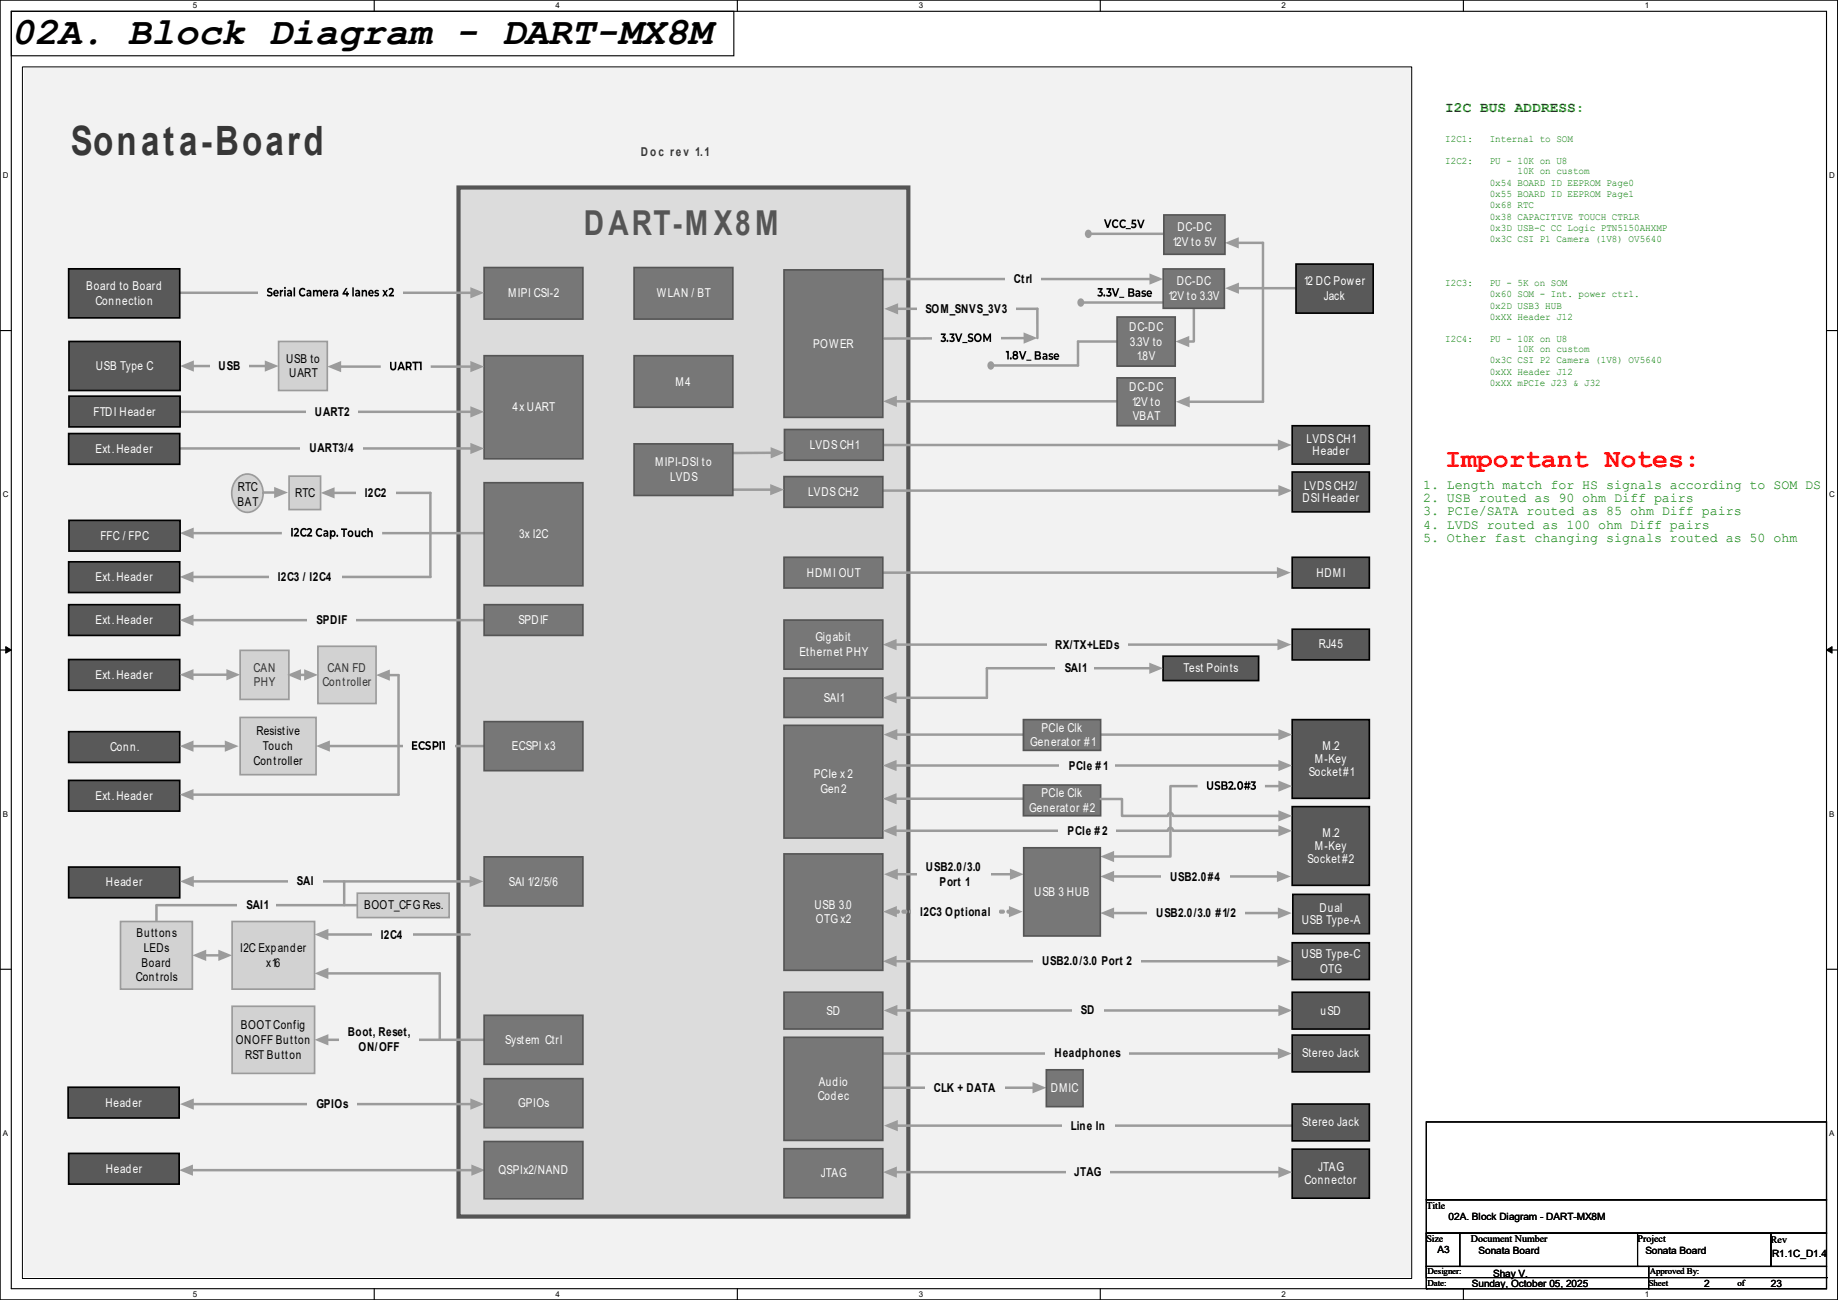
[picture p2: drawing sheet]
<svg xmlns="http://www.w3.org/2000/svg" width="420mm" height="297mm" viewBox="0 0 420 297" stroke-linecap="round" stroke-linejoin="round" font-family="sans-serif">
<defs><g id="words">
<text font-size="9.2" fill="#373737" x="16.2" y="35.5">Sonata-Board</text>
<text font-size="8.9" x="2.6" y="10.1">02A. Block Diagram - DART-MX8M</text>
<text font-size="7.8" fill="#555" x="133.4" y="53.6">DART-MX8M</text>
<text font-size="6.1" fill="#f00" x="330.2" y="106.8">Important Notes:</text>
<text font-size="3.3" fill="#008000" x="330.2" y="25.6">I2C BUS ADDRESS:</text>
<g font-size="3" fill="#008000">
<text x="325.2" y="111.7">1. Length match for HS signals according to SOM DS</text>
<text x="325.2" y="114.7">2. USB routed as 90 ohm Diff pairs</text>
<text x="325.2" y="117.8">3. PCIe/SATA routed as 85 ohm Diff pairs</text>
<text x="325.2" y="120.8">4. LVDS routed as 100 ohm Diff pairs</text>
<text x="325.2" y="123.9">5. Other fast changing signals routed as 50 ohm</text>
</g>
<text font-size="2.8" fill="#373737" x="146.4" y="35.6">D oc rev 1.1</text>
<g font-size="2.8" fill="#fff">
<text x="269.1" y="52.9">DC-DC</text>
<text x="267.9" y="56.2">12V to 5V</text>
<text x="268.9" y="65.2">DC-DC</text>
<text x="297.9" y="65.2">12 DC Power</text>
<text x="19.7" y="66.3">Board to Board</text>
<text x="21.8" y="69.6">Connection</text>
<text x="116.1" y="67.9">MIPI CSI-2</text>
<text x="150.1" y="67.9">WLAN / BT</text>
<text x="266.9" y="68.5">12V to 3.3V</text>
<text x="302.5" y="68.5">Jack</text>
<text x="258" y="75.6">DC-DC</text>
<text x="185.8" y="79.4">POWER</text>
<text x="258.1" y="79">3.3V to</text>
<text x="259.8" y="82.3">1.8V</text>
<text x="21.9" y="84.5">USB Type C</text>
<text x="154.4" y="88.1">M4</text>
<text x="258" y="89.4">DC-DC</text>
<text x="21.3" y="95">FTDI Header</text>
<text x="117.1" y="94">4x UART</text>
<text x="258.6" y="92.7">12V to</text>
<text x="258.8" y="96.1">VBAT</text>
<text x="298.6" y="101.1">LVDS CH1</text>
<text x="21.8" y="103.5">Ext. Header</text>
<text x="149.7" y="106.6">MIPI-DSI to</text>
<text x="185" y="102.6">LVDS CH1</text>
<text x="299.9" y="104">Header</text>
<text x="153.1" y="109.9">LVDS</text>
<text x="184.7" y="113.3">LVDS CH2</text>
<text x="298" y="111.9">LVDS CH2/</text>
<text x="297.6" y="114.8">DSI Header</text>
<text x="22.9" y="123.3">FFC / FPC</text>
<text x="118.6" y="123">3x I2C</text>
<text x="184.4" y="131.7">HDMI OUT</text>
<text x="300.9" y="131.7">HDMI</text>
<text x="21.8" y="132.8">Ext. Header</text>
<text x="21.8" y="142.6">Ext. Header</text>
<text x="118.4" y="142.6">SPDIF</text>
<text x="182.7" y="149.9">Ethernet PHY</text>
<text x="186.3" y="146.5">Gigabit</text>
<text x="301.4" y="148.1">RJ45</text>
<text x="21.8" y="155.1">Ext. Header</text>
<text x="270.5" y="153.6">Test Points</text>
<text x="188.2" y="160.4">SAI1</text>
<text x="238" y="167.2">PCIe Clk</text>
<text x="25.1" y="171.6">Conn.</text>
<text x="117" y="171.4">ECSPI x3</text>
<text x="235.4" y="170.5">Generator #1</text>
<text x="302.2" y="171.5">M.2</text>
<text x="186" y="177.8">PCIe x 2</text>
<text x="299" y="177.2">Socket#1</text>
<text x="300.5" y="174.3">M-Key</text>
<text x="21.8" y="182.7">Ext. Header</text>
<text x="187.5" y="181.2">Gen2</text>
<text x="235.2" y="185.5">Generator #2</text>
<text x="238" y="182.1">PCIe Clk</text>
<text x="302.2" y="191.3">M.2</text>
<text x="298.8" y="197.1">Socket#2</text>
<text x="300.5" y="194.2">M-Key</text>
<text x="24.2" y="202.5">Header</text>
<text x="116.2" y="202.3">SAI 1/2/5/6</text>
<text x="186.1" y="207.6">USB 3.0</text>
<text x="236.3" y="204.7">USB 3 HUB</text>
<text x="301.5" y="208.3">Dual</text>
<text x="186.4" y="211">OTG x2</text>
<text x="297.5" y="211.2">USB Type-A</text>
<text x="297.4" y="218.9">USB Type-C</text>
<text x="301.7" y="222.2">OTG</text>
<text x="188.8" y="231.8">SD</text>
<text x="301.8" y="231.8">uSD</text>
<text x="115.4" y="238.5">System Ctrl</text>
<text x="297.6" y="241.6">Stereo Jack</text>
<text x="186.9" y="251.4">Codec</text>
<text x="187.1" y="248">Audio</text>
<text x="240.2" y="249.6">DMIC</text>
<text x="24.1" y="252.8">Header</text>
<text x="118.4" y="253">GPIOs</text>
<text x="297.6" y="257.3">Stereo Jack</text>
<text x="24.2" y="267.9">Header</text>
<text x="113.9" y="268.3">QSPIx2/NAND</text>
<text x="187.6" y="269">JTAG</text>
<text x="301.2" y="267.6">JTAG</text>
<text x="298.1" y="270.5">Connector</text>
</g>
<g font-size="2.8">
<text x="231.7" y="64.7">Ctrl</text>
<text x="211.4" y="71.5">SOM_SNVS_3V3</text>
<text x="65.4" y="82.9">USB to</text>
<text x="49.9" y="84.5">USB</text>
<text x="66.1" y="86.2">UART</text>
<text x="72" y="95">UART2</text>
<text x="70.7" y="103.4">UART3/4</text>
<text x="54.3" y="112.3">RTC</text>
<text x="67.4" y="113.5">RTC</text>
<text x="83.3" y="113.5">I2C2</text>
<text x="54.3" y="115.6">BAT</text>
<text x="63.5" y="132.7">I2C3 / I2C4</text>
<text x="72.3" y="142.6">SPDIF</text>
<text x="241.1" y="148.2">RX/TX+LEDs</text>
<text x="243.3" y="153.6">SAI1</text>
<text x="58.6" y="168">Resistive</text>
<text x="60.1" y="171.4">Touch</text>
<text x="57.9" y="174.7">Controller</text>
<text x="244.2" y="175.8">PCIe #1</text>
<text x="244" y="190.7">PCIe #2</text>
<text x="67.9" y="202.2">SAI</text>
<text x="211.6" y="199">USB2.0/3.0</text>
<text x="214.7" y="202.4">Port 1</text>
<text x="267.4" y="201.2">USB2.0#4</text>
<text x="56.3" y="207.7">SAI1</text>
<text x="83.2" y="207.8">BOOT_CFG Res.</text>
<text x="210.3" y="209.2">I2C3 Optional</text>
<text x="264.2" y="209.6">USB2.0/3.0 #1/2</text>
<text x="31.2" y="214.2">Buttons</text>
<text x="87" y="214.4">I2C4</text>
<text x="32.3" y="220.9">Board</text>
<text x="32.9" y="217.5">LEDs</text>
<text x="54.9" y="217.5">I2C Expander</text>
<text x="60.8" y="220.9">x16</text>
<text x="238.1" y="220.6">USB2.0/3.0 Port 2</text>
<text x="31" y="224.2">Controls</text>
<text x="247" y="231.8">SD</text>
<text x="53.9" y="238.5">ONOFF Button</text>
<text x="55" y="235.1">BOOT Config</text>
<text x="79.5" y="236.8">Boot, Reset,</text>
<text x="56" y="241.9">RST Button</text>
<text x="81.9" y="240.1">ON/OFF</text>
<text x="241" y="241.6">Headphones</text>
<text x="213.3" y="249.4">CLK + DATA</text>
<text x="72.3" y="253.2">GPIOs</text>
<text x="244.7" y="258.1">Line In</text>
<text x="245.5" y="268.7">JTAG</text>
</g>
<g font-size="2.8" fill="#333">
<text x="58" y="153.5">CAN</text>
<text x="74.8" y="153.5">CAN FD</text>
<text x="58" y="156.8">PHY</text>
<text x="73.7" y="156.8">Controller</text>
</g>
<g font-size="2.3" fill="#008000">
<text x="330.2" y="32.4">I2C1:</text>
<text x="340.4" y="32.4">Internal to SOM</text>
<text x="330.2" y="37.5">I2C2:</text>
<text x="340.4" y="37.5">PU - 10K on U8</text>
<text x="346.8" y="39.8">10K on custom</text>
<text x="340.4" y="42.5">0x54 BOARD ID EEPROM Page0</text>
<text x="340.4" y="45.1">0x55 BOARD ID EEPROM Page1</text>
<text x="340.4" y="47.6">0x68 RTC</text>
<text x="340.4" y="50.2">0x38 CAPACITIVE TOUCH CTRLR</text>
<text x="340.4" y="52.7">0x3D USB-C CC Logic PTN5150AHXMP</text>
<text x="340.4" y="55.2">0x3C CSI P1 Camera (1V8) OV5640</text>
<text x="330.2" y="65.4">I2C3:</text>
<text x="340.4" y="65.4">PU - 5K on SOM</text>
<text x="340.4" y="67.9">0x60 SOM - Int. power ctrl.</text>
<text x="340.4" y="70.5">0x2D USB3 HUB</text>
<text x="340.4" y="73">0xXX Header J12</text>
<text x="330.2" y="78.1">I2C4:</text>
<text x="340.4" y="82.9">0x3C CSI P2 Camera (1V8) OV5640</text>
<text x="340.4" y="78.1">PU - 10K on U8</text>
<text x="346.8" y="80.4">10K on custom</text>
<text x="340.4" y="85.7">0xXX Header J12</text>
<text x="340.4" y="88.3">0xXX mPCIe J23 &amp; J32</text>
</g>
<g font-size="2.3">
<text x="325.9" y="276.1">Title</text>
<text x="331" y="278.7">02A. Block Diagram - DART-MX8M</text>
<text x="325.9" y="283.8">Size</text>
<text x="328.5" y="286.3">A3</text>
<text x="336.1" y="283.8">Document Number</text>
<text x="337.9" y="286.6">Sonata Board</text>
<text x="374.2" y="283.8">Project</text>
<text x="376" y="286.6">Sonata Board</text>
<text x="404.7" y="284">Rev</text>
<text x="404.9" y="287.1">R1.1C_D1.4</text>
<text x="336.3" y="294">Sunday, October 05, 2025</text>
<text x="341.2" y="291.7">Shay V.</text>
<text x="389.4" y="294">2</text>
<text x="404.7" y="294">23</text>
</g>
<g font-size="2">
<text x="326.2" y="293.7">Date:</text>
<text x="326.2" y="291.2">Designer:</text>
<text x="376.7" y="293.7">Sheet</text>
<text x="377" y="291.2">Approved By:</text>
<text x="397.1" y="293.7">of</text>
</g>
<g font-size="1.8">
<text x="44" y="1.9">5</text>
<text x="127" y="1.9">4</text>
<text x="209.9" y="1.9">3</text>
<text x="292.9" y="1.9">2</text>
<text x="375.8" y="1.9">1</text>
<text x=".7" y="40.6">D</text>
<text x="418" y="40.6">D</text>
<text x=".7" y="113.6">C</text>
<text x="418" y="113.6">C</text>
<text x=".7" y="186.6">B</text>
<text x="418" y="186.6">B</text>
<text x=".7" y="259.5">A</text>
<text x="418" y="259.5">A</text>
<text x="44" y="296.3">5</text>
<text x="127" y="296.3">4</text>
<text x="209.9" y="296.3">3</text>
<text x="292.9" y="296.3">2</text>
<text x="375.8" y="296.3">1</text>
</g>
</g></defs>
<path d="M0 0h419.9v297h-419.9zM2.6 2.6h414.8v291.8h-414.8z" fill="none" stroke="#000" stroke-width=".25"/>
<g fill="#fff">
<path d="M44 .3h1v2h-1z"/>
<path d="M44 294.7h1v2h-1z"/>
</g>
<path d="M85.5 0v2.6M85.5 294.4v2.6" fill="none" stroke="#000" stroke-width=".25"/>
<g fill="#fff">
<path d="M127 .3h.9v2h-.9z"/>
<path d="M127 294.7h.9v2h-.9z"/>
</g>
<path d="M168.5 0v2.6M168.5 294.4v2.6" fill="none" stroke="#000" stroke-width=".25"/>
<g fill="#fff">
<path d="M209.9 .3h1v2h-1z"/>
<path d="M209.9 294.7h1v2h-1z"/>
</g>
<path d="M251.4 0v2.6M251.4 294.4v2.6" fill="none" stroke="#000" stroke-width=".25"/>
<g fill="#fff">
<path d="M292.9 .3h.9v2h-.9z"/>
<path d="M292.9 294.7h.9v2h-.9z"/>
</g>
<path d="M334.4 0v2.6M334.4 294.4v2.6" fill="none" stroke="#000" stroke-width=".25"/>
<g fill="#fff">
<path d="M375.8 .3h1v2h-1z"/>
<path d="M375.8 294.7h1v2h-1z"/>
<path d="M.7 39h1.2v2h-1.2z"/>
<path d="M418 39h1.3v2h-1.3z"/>
<path d="M.7 112h1.2v2h-1.2z"/>
<path d="M418 112h1.3v2h-1.3z"/>
</g>
<path d="M0 75.5h2.6M417.4 75.5h2.5" fill="none" stroke="#000" stroke-width=".25"/>
<g fill="#fff">
<path d="M.7 185h1.2v1.9h-1.2z"/>
<path d="M418 185h1.2v1.9h-1.2z"/>
</g>
<path d="M0 148.5h2.6M417.4 148.5h2.5" fill="none" stroke="#000" stroke-width=".25"/>
<path d="M1.3 147.7l1.3 .8-1.3 .7zM417.4 148.5l1.2-.8v1.5z" fill="#000" stroke="#000" stroke-width=".23"/>
<g fill="#fff">
<path d="M.7 257.9h1.2v2h-1.2z"/>
<path d="M418 257.9h1.2v2h-1.2z"/>
</g>
<path d="M2.6 2.6h165.1v10.1h-165.1zM0 221.4h2.6M417.4 221.4h2.5" fill="none" stroke="#000" stroke-width=".25"/>
<path d="M5.2 15.3h317.4v276.8h-317.4z" fill="#fff"/>
<path d="M5.1 15.3h317.5v276.8h-317.5z" fill="none" stroke="#000" stroke-width=".23"/>
<path d="M5.4 15.6h316.9v276.2h-316.9z" fill-rule="evenodd" fill="#f2f2f2"/>
<path d="M295.3 262.5h17.6v11.3h-17.6z" fill-rule="evenodd" fill="#595959"/>
<path d="M295.3 262.5h17.6v11.3h-17.6z" fill="none" stroke="#000" stroke-width=".37"/>
<path d="M104.8 42.8h102.8v235.1h-102.8z" fill-rule="evenodd" fill="#dcdcdc"/>
<path d="M104.8 42.8h102.8v235.1h-102.8z" fill="none" stroke="#555" stroke-width=".95"/>
<path d="M295.3 226.7h17.6v8.4h-17.6z" fill-rule="evenodd" fill="#595959"/>
<path d="M295.3 226.7h17.6v8.4h-17.6z" fill="none" stroke="#000" stroke-width=".37"/>
<path d="M295.3 236.5h17.6v8.4h-17.6z" fill-rule="evenodd" fill="#595959"/>
<path d="M295.3 236.5h17.6v8.4h-17.6z" fill="none" stroke="#000" stroke-width=".37"/>
<path d="M201.8 240.7h90.5" fill="none" stroke="#9b9b9b" stroke-width=".57"/>
<path d="M292 239.4l3.1 1.3-3.1 1.3z" fill="#9b9b9b"/>
<path d="M239 239h19v3.4h-19z" fill-rule="evenodd" fill="#f2f2f2"/>
<path d="M201.7 248.5h34.5" fill="none" stroke="#9b9b9b" stroke-width=".57"/>
<path d="M235.9 247.2l3.2 1.3-3.2 1.3z" fill="#9b9b9b"/>
<path d="M211.4 246.8h18v3.4h-18z" fill-rule="evenodd" fill="#f2f2f2"/>
<path d="M204.9 257.2h90.4" fill="none" stroke="#9b9b9b" stroke-width=".57"/>
<path d="M202 257.2l3.2-1.3v2.6z" fill="#9b9b9b"/>
<path d="M242.7 255.5h11.9v3.3h-11.9z" fill-rule="evenodd" fill="#f2f2f2"/>
<path d="M295.3 252.2h17.6v8.5h-17.6z" fill-rule="evenodd" fill="#595959"/>
<path d="M295.3 252.2h17.6v8.5h-17.6z" fill="none" stroke="#000" stroke-width=".37"/>
<path d="M204.7 267.8h87.7" fill="none" stroke="#9b9b9b" stroke-width=".57"/>
<g fill="#9b9b9b">
<path d="M201.8 267.8l3.1-1.3v2.6z"/>
<path d="M292.1 266.5l3.2 1.3-3.2 1.3z"/>
</g>
<path d="M243.5 266.1h10v3.4h-10z" fill-rule="evenodd" fill="#f2f2f2"/>
<path d="M144.9 61.1h22.6v11.8h-22.6z" fill-rule="evenodd" fill="#777"/>
<path d="M144.9 61.1h22.6v11.8h-22.6z" fill="none" stroke="#555" stroke-width=".38"/>
<path d="M110.6 61.1h22.6v11.8h-22.6z" fill-rule="evenodd" fill="#777"/>
<path d="M110.6 61.1h22.6v11.8h-22.6z" fill="none" stroke="#555" stroke-width=".38"/>
<path d="M144.9 81.3h22.6v11.7h-22.6z" fill-rule="evenodd" fill="#777"/>
<path d="M144.9 81.3h22.6v11.7h-22.6z" fill="none" stroke="#555" stroke-width=".38"/>
<path d="M110.6 81.3h22.6v23.5h-22.6z" fill-rule="evenodd" fill="#777"/>
<path d="M110.6 81.3h22.6v23.5h-22.6z" fill="none" stroke="#555" stroke-width=".38"/>
<path d="M179.2 226.7h22.5v8.4h-22.5z" fill-rule="evenodd" fill="#777"/>
<path d="M179.2 226.7h22.5v8.4h-22.5z" fill="none" stroke="#555" stroke-width=".38"/>
<path d="M179.2 237h22.5v23.5h-22.5z" fill-rule="evenodd" fill="#777"/>
<path d="M179.2 237h22.5v23.5h-22.5z" fill="none" stroke="#555" stroke-width=".38"/>
<path d="M179.2 262.5h22.5v11.2h-22.5z" fill-rule="evenodd" fill="#777"/>
<path d="M179.2 262.5h22.5v11.2h-22.5z" fill="none" stroke="#555" stroke-width=".38"/>
<path d="M44 83.6h16.8" fill="none" stroke="#9b9b9b" stroke-width=".57"/>
<g fill="#9b9b9b">
<path d="M60.5 82.4l3.2 1.2-3.2 1.3z"/>
<path d="M41.1 83.6l3.2-1.2v2.5z"/>
</g>
<path d="M48 82h8.8v3.3h-8.8z" fill-rule="evenodd" fill="#f2f2f2"/>
<path d="M15.8 78h25.3v11.2h-25.3z" fill-rule="evenodd" fill="#595959"/>
<path d="M15.8 78h25.3v11.2h-25.3z" fill="none" stroke="#000" stroke-width=".38"/>
<path d="M41.1 94.1h66.6" fill="none" stroke="#9b9b9b" stroke-width=".57"/>
<path d="M107.5 92.8l3.1 1.3-3.1 1.3z" fill="#9b9b9b"/>
<path d="M69.9 92.4h11.9v3.4h-11.9z" fill-rule="evenodd" fill="#f2f2f2"/>
<path d="M15.8 90.5h25.3v7h-25.3z" fill-rule="evenodd" fill="#595959"/>
<path d="M15.8 90.5h25.3v7h-25.3z" fill="none" stroke="#000" stroke-width=".38"/>
<path d="M44 121.8h66.6" fill="none" stroke="#9b9b9b" stroke-width=".57"/>
<path d="M41.1 121.8l3.2-1.3v2.6z" fill="#9b9b9b"/>
<path d="M64.4 120l22.9 .2v3.4l-22.9-.2z" fill-rule="evenodd" fill="#f2f2f2"/>
<path d="M66.5 120.6h.4v2h-.4zM67.2 120.8a.66 .66 0 0 1 1 0 .66 .66 0 0 1-.2 1l-.5 .6-.1-.2h.9v.4h-1.2v-.3l.8-.9a.3 .3 0 0 0-.2-.4 .3 .3 0 0 0-.4 .2l-.2-.2zM68.8 120.9a.81 .81 0 0 1 1.3 .1l-.2 .2a.54 .54 0 0 0-.8 0 .54 .54 0 0 0 0 .8 .54 .54 0 0 0 .8 0l.2 .3a.94 .94 0 0 1-1.4 0 .94 .94 0 0 1 .1-1.4zM70.2 120.8a.66 .66 0 0 1 1 0 .66 .66 0 0 1-.2 1l-.5 .6-.1-.2h.9v.4h-1.2v-.3l.8-.9a.3 .3 0 0 0-.2-.4 .3 .3 0 0 0-.4 .2l-.2-.2zM72.4 120.9a.8 .8 0 0 1 1.3 .1l-.3 .3a.54 .54 0 0 0-.7 0 .54 .54 0 0 0 0 .7 .54 .54 0 0 0 .7 0l.3 .3a.94 .94 0 0 1-1.4 0 .94 .94 0 0 1 .1-1.4zM73.9 121.3a.65 .65 0 0 1 .7-.2 .65 .65 0 0 1 .4 .7v.8h-.3v-.8a.36 .36 0 0 0-.3-.3 .36 .36 0 0 0-.4 .1zM74 121.9l.7-.1v.2h-.4a.23 .23 0 0 0 .1 .4 .23 .23 0 0 0 .3-.2 .42 .42 0 0 1-.6 .4 .42 .42 0 0 1-.1-.7zM75.8 121.2a.71 .71 0 0 1 .9 .7 .71 .71 0 0 1-.9 .7 1.1 1.1 0 0 1 0-1.4zM75.4 121.1h.3v2.1h-.3zM75.6 121.9a.4 .4 0 0 0 .8 0 .4 .4 0 0 0-.8 0zM76.8 122.4a.25 .25 0 0 1 .5 0 .25 .25 0 0 1-.5 0zM77.9 120.7h1.4v.4h-.5v1.6h-.4v-1.6h-.5zM79.4 122a.73 .73 0 0 1 1.4 0 .73 .73 0 0 1-1.4 0zM79.7 122a.4 .4 0 0 0 .8 0 .4 .4 0 0 0-.8 0zM81.1 121.2h.3v.9a.28 .28 0 0 0 .4 .2 .28 .28 0 0 0 .2-.4v-.7h.3v1.5h-.3v-.4a.48 .48 0 0 1-.6 .4 .48 .48 0 0 1-.3-.7zM82.7 121.4l.7-.2 .4 .4-.3 .2a.33 .33 0 0 0-.5-.1 .33 .33 0 0 0 0 .5 .33 .33 0 0 0 .5 0l.3 .2a.72 .72 0 0 1-1.1 .1 .72 .72 0 0 1 0-1.1zM83.9 120.6l.4 .1v.9a.47 .47 0 0 1 .6-.4 .47 .47 0 0 1 .3 .7v.8h-.4v-.9a.28 .28 0 0 0-.4-.2 .28 .28 0 0 0-.1 .4v.7h-.4z" fill="#000"/>
<path d="M15.8 118.9h25.3v7h-25.3z" fill-rule="evenodd" fill="#595959"/>
<path d="M15.8 118.9h25.3v7h-25.3z" fill="none" stroke="#000" stroke-width=".38"/>
<path d="M44 131.8h54.3" fill="none" stroke="#9b9b9b" stroke-width=".57"/>
<path d="M41.1 131.8l3.1-1.3v2.6z" fill="#9b9b9b"/>
<path d="M61.5 130.1h16.5v3.4h-16.5z" fill-rule="evenodd" fill="#f2f2f2"/>
<path d="M15.7 128.4h25.4v7h-25.4z" fill-rule="evenodd" fill="#595959"/>
<path d="M15.7 128.4h25.4v7h-25.4z" fill="none" stroke="#000" stroke-width=".38"/>
<path d="M110.6 110.3h22.6v23.5h-22.6z" fill-rule="evenodd" fill="#777"/>
<path d="M110.6 110.3h22.6v23.5h-22.6z" fill="none" stroke="#555" stroke-width=".38"/>
<path d="M110.6 195.8h22.6v11.2h-22.6z" fill-rule="evenodd" fill="#777"/>
<path d="M110.6 195.8h22.6v11.2h-22.6z" fill="none" stroke="#555" stroke-width=".38"/>
<path d="M66.1 108.8h7.1v7.6h-7.1z" fill-rule="evenodd" fill="#d2d2d2"/>
<path d="M66.1 108.8h7.1v7.6h-7.1z" fill="none" stroke="#9b9b9b" stroke-width=".38"/>
<path d="M60.1 112.5h2.8" fill="none" stroke="#9b9b9b" stroke-width=".57"/>
<path d="M62.6 111.2l3.2 1.3-3.2 1.3z" fill="#9b9b9b"/>
<path d="M54.5 109a3.3 3.3 0 0 1 5.3 2 4.6 4.6 0 0 1-2.5 6 3.7 3.7 0 0 1-4.3-3.4 4.9 4.9 0 0 1 1.5-4.6z" fill-rule="evenodd" fill="#d2d2d2"/>
<path d="M54.5 109a3.3 3.3 0 0 1 5.3 2 4.6 4.6 0 0 1-2.5 6 3.7 3.7 0 0 1-4.3-3.4 4.9 4.9 0 0 1 1.5-4.6z" fill="none" stroke="#9b9b9b" stroke-width=".38"/>
<path d="M76.2 112.6h22.1" fill="none" stroke="#9b9b9b" stroke-width=".57"/>
<path d="M73.3 112.6l3.2-1.3v2.6z" fill="#9b9b9b"/>
<path d="M81.3 110.9h9v3.4h-9z" fill-rule="evenodd" fill="#f2f2f2"/>
<path d="M98.3 112.6v19.2" fill="none" stroke="#9b9b9b" stroke-width=".57"/>
<path d="M15.7 138.2h25.4v7h-25.4z" fill-rule="evenodd" fill="#595959"/>
<path d="M15.7 138.2h25.4v7h-25.4z" fill="none" stroke="#000" stroke-width=".38"/>
<path d="M15.7 198.1h25.4v7h-25.4z" fill-rule="evenodd" fill="#595959"/>
<path d="M15.7 198.1h25.4v7h-25.4z" fill="none" stroke="#000" stroke-width=".38"/>
<path d="M44 201.4h63.6" fill="none" stroke="#9b9b9b" stroke-width=".57"/>
<g fill="#9b9b9b">
<path d="M107.3 200.1l3.2 1.3-3.2 1.3z"/>
<path d="M41.1 201.4l3.2-1.3v2.6z"/>
</g>
<path d="M65.9 199.6h7.8v3.4h-7.8z" fill-rule="evenodd" fill="#f2f2f2"/>
<path d="M15.6 248.4h25.3v7h-25.3z" fill-rule="evenodd" fill="#595959"/>
<path d="M15.6 248.4h25.3v7h-25.3z" fill="none" stroke="#000" stroke-width=".38"/>
<path d="M44 252.3h63.7" fill="none" stroke="#9b9b9b" stroke-width=".57"/>
<g fill="#9b9b9b">
<path d="M107.5 251l3.1 1.3-3.1 1.2z"/>
<path d="M41.1 252.3l3.2-1.3v2.5z"/>
</g>
<path d="M70.3 250.6h11.2v3.3h-11.2z" fill-rule="evenodd" fill="#f2f2f2"/>
<path d="M204.8 230.9h87.6" fill="none" stroke="#9b9b9b" stroke-width=".57"/>
<g fill="#9b9b9b">
<path d="M201.9 230.9l3.2-1.3v2.5z"/>
<path d="M292.1 229.6l3.2 1.3-3.2 1.2z"/>
</g>
<path d="M245 229.2h7.2v3.3h-7.2z" fill-rule="evenodd" fill="#f2f2f2"/>
<path d="M239.1 244.4h8.4v8.4h-8.4z" fill-rule="evenodd" fill="#777"/>
<path d="M239.1 244.4h8.4v8.4h-8.4z" fill="none" stroke="#555" stroke-width=".38"/>
<path d="M63.7 78h11.1v11.2h-11.1z" fill-rule="evenodd" fill="#d2d2d2"/>
<path d="M63.7 78h11.1v11.2h-11.1z" fill="none" stroke="#9b9b9b" stroke-width=".38"/>
<path d="M77.7 83.8h30" fill="none" stroke="#9b9b9b" stroke-width=".57"/>
<g fill="#9b9b9b">
<path d="M107.5 82.5l3.1 1.3-3.1 1.2z"/>
<path d="M74.8 83.8l3.2-1.3v2.5z"/>
</g>
<path d="M87 82.1l11.4-.1v3.4l-11.4 .1z" fill-rule="evenodd" fill="#f2f2f2"/>
<path d="M89.1 82.7h.4v1.3l.3 .3 .4-.3v-1.3h.4a2.34 2.34 0 0 1-.2 1.7 .73 .73 0 0 1-.9 .2 .73 .73 0 0 1-.4-.8zM91.5 82.6h.4l.7 2h-.4l-.6-1.7h.1l-.5 1.7h-.4zM91.2 83.8h.9l.1 .4h-1.1zM92.7 82.6h.7a.7 .7 0 0 1 .7 .7 .7 .7 0 0 1-.7 .7l-.5 .1 .2-.3v.8h-.4zM93.3 83.9h.4l.4 .7h-.4zM93.1 82.8v1.1l-.2-.2h.5a.34 .34 0 0 0 .3-.4 .34 .34 0 0 0-.3-.3h-.5zM94.2 82.6h1.4v.4h-.5v1.6h-.3l-.1-1.6h-.5zM95.7 82.6h.7v2h-.4v-1.8l.1 .2h-.4z" fill="#000"/>
<path d="M15.7 167.2h25.4v7h-25.4z" fill-rule="evenodd" fill="#595959"/>
<path d="M15.7 167.2h25.4v7h-25.4z" fill="none" stroke="#000" stroke-width=".38"/>
<path d="M44 170.5h7.6" fill="none" stroke="#9b9b9b" stroke-width=".57"/>
<g fill="#9b9b9b">
<path d="M51.4 169.2l3.1 1.3-3.1 1.3z"/>
<path d="M41.1 170.5l3.1-1.3v2.6z"/>
</g>
<path d="M15.7 178.3h25.4v7h-25.4z" fill-rule="evenodd" fill="#595959"/>
<path d="M15.7 178.3h25.4v7h-25.4z" fill="none" stroke="#000" stroke-width=".38"/>
<path d="M44 181.6h47.1" fill="none" stroke="#9b9b9b" stroke-width=".57"/>
<path d="M41.1 181.6l3.1-1.3v2.5z" fill="#9b9b9b"/>
<path d="M75.1 170.5h35.5M91.1 170.4v11.2" fill="none" stroke="#9b9b9b" stroke-width=".57"/>
<path d="M72.2 170.5l3.2-1.3v2.5z" fill="#9b9b9b"/>
<path d="M92 168.8h11.8v3.4h-11.8z" fill-rule="evenodd" fill="#f2f2f2"/>
<path d="M94.1 169.4h1.2v.3h-.8v1.2h.9v.4h-1.3zM94.5 170.1h.7v.4h-.7zM95.9 169.6a.81 .81 0 0 1 1.2 .1l-.2 .2a.54 .54 0 0 0-.8 .1 .54 .54 0 0 0 0 .7 .54 .54 0 0 0 .8 0l.2 .3a.95 .95 0 0 1-1.3 0 .95 .95 0 0 1 .1-1.4zM97.3 169.5l.6-.2 .5 .2-.1 .3-.6-.1-.1 .3a.69 .69 0 0 1 .8 .5 .69 .69 0 0 1-.4 .8l-.8-.2 .1-.3 .2 .1a.33 .33 0 0 0 .4 .1 .33 .33 0 0 0 .2-.3l-.5-.2a.57 .57 0 0 1-.4-.4 .57 .57 0 0 1 .1-.6zM98.8 169.4h.7a.71 .71 0 0 1 .7 .7 .71 .71 0 0 1-.7 .7h-.4l.1-.2v.7h-.4zM99.2 169.5v1.1l-.1-.2h.4a.34 .34 0 0 0 .4-.3 .34 .34 0 0 0-.4-.4h-.4zM100.4 169.4h.4v1.9h-.4zM101 169.4h.6v1.9h-.3v-1.8l.1 .2h-.4z" fill="#000"/>
<path d="M54.9 163.9h17.3v13.1h-17.3z" fill-rule="evenodd" fill="#d2d2d2"/>
<path d="M54.9 163.9h17.3v13.1h-17.3z" fill="none" stroke="#9b9b9b" stroke-width=".38"/>
<path d="M72.7 147.7h13.2v13h-13.2z" fill-rule="evenodd" fill="#d2d2d2"/>
<path d="M72.7 147.7h13.2v13h-13.2z" fill="none" stroke="#9b9b9b" stroke-width=".38"/>
<path d="M54.9 148.6h11.1v11.2h-11.1z" fill-rule="evenodd" fill="#d2d2d2"/>
<path d="M54.9 148.6h11.1v11.2h-11.1z" fill="none" stroke="#9b9b9b" stroke-width=".38"/>
<path d="M15.7 150.7h25.4v7h-25.4z" fill-rule="evenodd" fill="#595959"/>
<path d="M15.7 150.7h25.4v7h-25.4z" fill="none" stroke="#000" stroke-width=".38"/>
<path d="M44 154.2h8" fill="none" stroke="#9b9b9b" stroke-width=".57"/>
<g fill="#9b9b9b">
<path d="M51.7 152.9l3.2 1.3-3.2 1.2z"/>
<path d="M41.1 154.2l3.1-1.3v2.5z"/>
</g>
<path d="M68.5 154.2h1.3" fill="none" stroke="#9b9b9b" stroke-width=".57"/>
<g fill="#9b9b9b">
<path d="M69.5 152.9l3.2 1.3-3.2 1.3z"/>
<path d="M65.6 154.2l3.2-1.3v2.6z"/>
</g>
<path d="M88.8 154.2h2.3" fill="none" stroke="#9b9b9b" stroke-width=".57"/>
<path d="M85.9 154.2l3.2-1.2v2.5z" fill="#9b9b9b"/>
<path d="M91.1 154.2v16.3M204.6 147.3h87.6" fill="none" stroke="#9b9b9b" stroke-width=".57"/>
<g fill="#9b9b9b">
<path d="M201.7 147.3l3.2-1.3v2.6z"/>
<path d="M291.9 146l3.2 1.3-3.2 1.3z"/>
</g>
<path d="M239.1 145.6h18.5v3.4h-18.5z" fill-rule="evenodd" fill="#f2f2f2"/>
<path d="M204.6 219.6h87.6" fill="none" stroke="#9b9b9b" stroke-width=".57"/>
<g fill="#9b9b9b">
<path d="M201.7 219.6l3.2-1.3v2.6z"/>
<path d="M291.9 218.3l3.1 1.3-3.1 1.3z"/>
</g>
<path d="M236.1 218h24.6v3.3h-24.6z" fill-rule="evenodd" fill="#f2f2f2"/>
<path d="M179.2 141.7h22.5v11.2h-22.5z" fill-rule="evenodd" fill="#777"/>
<path d="M179.2 141.7h22.5v11.2h-22.5z" fill="none" stroke="#555" stroke-width=".38"/>
<path d="M179.2 195.1h22.5v26.6h-22.5z" fill-rule="evenodd" fill="#777"/>
<path d="M179.2 195.1h22.5v26.6h-22.5z" fill="none" stroke="#555" stroke-width=".38"/>
<path d="M295.3 97.3h17.6v8.7h-17.6z" fill-rule="evenodd" fill="#595959"/>
<path d="M295.3 97.3h17.6v8.7h-17.6z" fill="none" stroke="#000" stroke-width=".37"/>
<path d="M295.3 215.4h17.6v8.4h-17.6z" fill-rule="evenodd" fill="#595959"/>
<path d="M295.3 215.4h17.6v8.4h-17.6z" fill="none" stroke="#000" stroke-width=".37"/>
<path d="M254.3 208.6h38" fill="none" stroke="#9b9b9b" stroke-width=".57"/>
<g fill="#9b9b9b">
<path d="M251.4 208.6l3.2-1.3v2.6z"/>
<path d="M292 207.3l3.2 1.3-3.2 1.3z"/>
</g>
<path d="M262.2 206.9h22.2v3.4h-22.2z" fill-rule="evenodd" fill="#f2f2f2"/>
<path d="M204.9 199.7h26.1" fill="none" stroke="#9b9b9b" stroke-width=".57"/>
<g fill="#9b9b9b">
<path d="M202 199.7l3.2-1.2v2.5z"/>
<path d="M230.8 198.5l3.1 1.2-3.1 1.3z"/>
</g>
<path d="M209.6 196.4h16.8v6.7h-16.8z" fill-rule="evenodd" fill="#f2f2f2"/>
<path d="M196.1 130.8h95.9" fill="none" stroke="#9b9b9b" stroke-width=".57"/>
<path d="M291.8 129.6l3.1 1.2-3.1 1.3z" fill="#9b9b9b"/>
<path d="M295.3 107.8h17.6v9.2h-17.6z" fill-rule="evenodd" fill="#595959"/>
<path d="M295.3 107.8h17.6v9.2h-17.6z" fill="none" stroke="#000" stroke-width=".37"/>
<path d="M179.2 154.9h22.5v9h-22.5z" fill-rule="evenodd" fill="#777"/>
<path d="M179.2 154.9h22.5v9h-22.5z" fill="none" stroke="#555" stroke-width=".38"/>
<path d="M204.6 159.4h20.9" fill="none" stroke="#9b9b9b" stroke-width=".57"/>
<path d="M201.7 159.4l3.2-1.3v2.6z" fill="#9b9b9b"/>
<path d="M295.3 143.8h17.6v7h-17.6z" fill-rule="evenodd" fill="#595959"/>
<path d="M295.3 143.8h17.6v7h-17.6z" fill="none" stroke="#000" stroke-width=".37"/>
<path d="M265.8 149.9h21.8v5.6h-21.8z" fill-rule="evenodd" fill="#595959"/>
<path d="M265.8 149.9h21.8v5.6h-21.8z" fill="none" stroke="#000" stroke-width=".38"/>
<path d="M225.5 152.7h37.4" fill="none" stroke="#9b9b9b" stroke-width=".57"/>
<path d="M262.6 151.4l3.2 1.3-3.2 1.3z" fill="#9b9b9b"/>
<path d="M241.3 151h8.7v3.3h-8.7z" fill-rule="evenodd" fill="#f2f2f2"/>
<path d="M199.7 101.7h92.6" fill="none" stroke="#9b9b9b" stroke-width=".57"/>
<path d="M292 100.4l3.1 1.3-3.1 1.3z" fill="#9b9b9b"/>
<path d="M201.7 112.1h90.7" fill="none" stroke="#9b9b9b" stroke-width=".57"/>
<path d="M292.1 110.8l3.2 1.3-3.2 1.3z" fill="#9b9b9b"/>
<path d="M179.2 98.1h22.6v7h-22.6z" fill-rule="evenodd" fill="#777"/>
<path d="M179.2 98.1h22.6v7h-22.6z" fill="none" stroke="#555" stroke-width=".38"/>
<path d="M295.3 127.3h17.6v7h-17.6z" fill-rule="evenodd" fill="#595959"/>
<path d="M295.3 127.3h17.6v7h-17.6z" fill="none" stroke="#000" stroke-width=".37"/>
<path d="M179.2 108.9h22.5v7h-22.5z" fill-rule="evenodd" fill="#777"/>
<path d="M179.2 108.9h22.5v7h-22.5z" fill="none" stroke="#555" stroke-width=".38"/>
<path d="M295.4 204.3h17.5v9h-17.5z" fill-rule="evenodd" fill="#595959"/>
<path d="M295.4 204.3h17.5v9h-17.5z" fill="none" stroke="#000" stroke-width=".37"/>
<path d="M204.5 208h.9l.1 .5-.3 .1h-.7l-.1-.3zM206.2 208h.9l.1 .5-.2 .1h-.8l-.1-.3zM208 208h.8l.1 .5-.2 .1h-.7l-.2-.3zM209.7 208h.8l.1 .5-.2 .1h-.7l-.2-.3zM211.4 208h.8l.1 .5-.2 .1h-.7l-.2-.3zM213.1 208h.9l.1 .5-.3 .1h-.7l-.2-.3zM214.8 208h.9l.1 .5-.3 .1h-.7l-.1-.3zM216.5 208h.9l.1 .5-.3 .1h-.7l-.1-.3zM218.2 208h.9l.1 .5-.3 .1h-.7l-.1-.3zM219.9 208h.9l.1 .5-.2 .1h-.8l-.1-.3zM221.7 208h.8l.1 .5-.2 .1h-.7l-.2-.3zM223.4 208h.8l.1 .5-.2 .1h-.7l-.2-.3zM225.1 208h.8l.1 .5-.2 .1h-.7l-.2-.3zM226.8 208h.9l.1 .5-.3 .1h-.7l-.1-.3zM228.5 208h.9l.1 .5-.3 .1h-.7l-.1-.3zM230.2 208h.7l.2 .5-.3 .1h-.6l-.1-.3z" fill="#9b9b9b" stroke="#9b9b9b" stroke-width=".23"/>
<g fill="#9b9b9b">
<path d="M201.8 208.3l3.1-1.3v2.6z"/>
<path d="M230.5 207l3.2 1.3-3.2 1.3z"/>
</g>
<path d="M208.3 206.6h20v3.4h-20z" fill-rule="evenodd" fill="#f2f2f2"/>
<path d="M179.2 165.7h22.5v25.8h-22.5z" fill-rule="evenodd" fill="#777"/>
<path d="M179.2 165.7h22.5v25.8h-22.5z" fill="none" stroke="#555" stroke-width=".38"/>
<path d="M295.3 164.4h17.6v18h-17.6z" fill-rule="evenodd" fill="#595959"/>
<path d="M295.3 164.4h17.6v18h-17.6z" fill="none" stroke="#000" stroke-width=".37"/>
<path d="M295.3 184.3h17.6v18h-17.6z" fill-rule="evenodd" fill="#595959"/>
<path d="M295.3 184.3h17.6v18h-17.6z" fill="none" stroke="#000" stroke-width=".37"/>
<path d="M267.4 179.8v15.9h-13.1" fill="none" stroke="#9b9b9b" stroke-width=".57"/>
<path d="M251.4 195.7l3.2-1.3v2.6z" fill="#9b9b9b"/>
<path d="M179.2 127.3h22.5v7h-22.5z" fill-rule="evenodd" fill="#777"/>
<path d="M179.2 127.3h22.5v7h-22.5z" fill="none" stroke="#555" stroke-width=".38"/>
<path d="M254.3 200.2h37.7" fill="none" stroke="#9b9b9b" stroke-width=".57"/>
<g fill="#9b9b9b">
<path d="M291.8 199l3.1 1.2-3.1 1.3z"/>
<path d="M251.4 200.2l3.2-1.2v2.5z"/>
</g>
<path d="M265.4 198.6h15.6v3.3h-15.6z" fill-rule="evenodd" fill="#f2f2f2"/>
<path d="M204.8 167.8h32" fill="none" stroke="#9b9b9b" stroke-width=".57"/>
<path d="M201.9 167.8l3.1-1.2v2.5z" fill="#9b9b9b"/>
<path d="M248.5 167.8h43.9" fill="none" stroke="#9b9b9b" stroke-width=".57"/>
<path d="M292.1 166.6l3.2 1.2-3.2 1.3z" fill="#9b9b9b"/>
<path d="M267.4 179.6h25" fill="none" stroke="#9b9b9b" stroke-width=".57"/>
<path d="M292.1 178.3l3.2 1.3-3.2 1.3z" fill="#9b9b9b"/>
<path d="M273.7 177.9h15.3v3.4h-15.3z" fill-rule="evenodd" fill="#f2f2f2"/>
<path d="M275.8 178.5h.3l.1 1.3 .3 .3 .3-.3 .1-1.3h.3a2.34 2.34 0 0 1-.2 1.7 .73 .73 0 0 1-.8 .2 .73 .73 0 0 1-.4-.8zM277.7 178.6l.5-.1 .6 .1-.1 .4-.7-.1v.3a.68 .68 0 0 1 .7 .4 .68 .68 0 0 1-.3 .9l-.9-.2 .1-.4 .7 .2 .2-.3a.82 .82 0 0 1-.8-1.2zM279.1 178.5h.8a.51 .51 0 0 1 .6 .4 .51 .51 0 0 1-.5 .6 .49 .49 0 0 1 .6 .5 .49 .49 0 0 1-.7 .4h-.8zM279.4 178.8l.1 1.3h.4a.24 .24 0 0 0 .3-.2 .24 .24 0 0 0-.3-.3h-.5v-.3h.4a.24 .24 0 0 0 .3-.2 .24 .24 0 0 0-.3-.3zM280.7 178.7a.66 .66 0 0 1 1 0 .66 .66 0 0 1-.1 1l-.5 .5-.1-.1h.9v.3h-1.2v-.3l.7-.9a.3 .3 0 0 0-.1-.4 .3 .3 0 0 0-.4 .2l-.3-.2zM281.9 180.2a.3 .3 0 0 1 .6 0 .3 .3 0 0 1-.6 0zM283 178.6a.85 .85 0 0 1 1 .2 .85 .85 0 0 1 0 1.1 .7 .7 0 0 1-.9 .5 .7 .7 0 0 1-.4-.9zM283.2 178.9l-.1 .2a.63 .63 0 0 0 .4 1l.1-.3a.63 .63 0 0 0-.3-.9zM284.7 178.5h.2l-.2 1.9h-.2zM284.2 179.7h1.5v.3h-1.5zM285.3 178.5h.2l-.2 1.9h-.2zM284.3 178.9h1.5v.3h-1.5zM285.8 178.5h1.1v.3l-.4 .6-.2-.1a.65 .65 0 0 1 .6 .9 .65 .65 0 0 1-1 .2l-.2-.1 .2-.4a.34 .34 0 0 0 .5 .3 .34 .34 0 0 0 .1-.6h-.3v-.3l.4-.6 .1 .2h-.9z" fill="#000"/>
<path d="M233.9 164.4h17.6v7h-17.6z" fill-rule="evenodd" fill="#777"/>
<path d="M233.9 164.4h17.6v7h-17.6z" fill="none" stroke="#555" stroke-width=".38"/>
<path d="M204.6 174.9h87.8" fill="none" stroke="#9b9b9b" stroke-width=".57"/>
<g fill="#9b9b9b">
<path d="M201.7 174.9l3.2-1.3v2.6z"/>
<path d="M292.1 173.6l3.2 1.3-3.2 1.3z"/>
</g>
<path d="M242.2 173.2h12.6v3.4h-12.6z" fill-rule="evenodd" fill="#f2f2f2"/>
<path d="M204.6 182.5h32.3" fill="none" stroke="#9b9b9b" stroke-width=".57"/>
<path d="M201.7 182.5l3.2-1.3v2.6z" fill="#9b9b9b"/>
<path d="M233.9 179.4h17.6v7h-17.6z" fill-rule="evenodd" fill="#777"/>
<path d="M233.9 179.4h17.6v7h-17.6z" fill="none" stroke="#555" stroke-width=".38"/>
<path d="M233.9 193.7h17.5v20.1h-17.5z" fill-rule="evenodd" fill="#777"/>
<path d="M233.9 193.7h17.5v20.1h-17.5z" fill="none" stroke="#555" stroke-width=".38"/>
<path d="M43.8 267.3h64.2" fill="none" stroke="#9b9b9b" stroke-width=".57"/>
<g fill="#9b9b9b">
<path d="M107.7 266.1l3.2 1.2-3.2 1.3z"/>
<path d="M40.9 267.3l3.2-1.2v2.5z"/>
</g>
<path d="M15.7 263.5h25.2v7h-25.2z" fill-rule="evenodd" fill="#595959"/>
<path d="M15.7 263.5h25.2v7h-25.2z" fill="none" stroke="#000" stroke-width=".38"/>
<path d="M53 229.9h18.9v15.3h-18.9z" fill-rule="evenodd" fill="#d2d2d2"/>
<path d="M53 229.9h18.9v15.3h-18.9z" fill="none" stroke="#9b9b9b" stroke-width=".38"/>
<path d="M74.8 237.6h35.8" fill="none" stroke="#9b9b9b" stroke-width=".57"/>
<path d="M71.9 237.6l3.1-1.3v2.5z" fill="#9b9b9b"/>
<path d="M77.5 234.2h18.2v6.7h-18.2z" fill-rule="evenodd" fill="#f2f2f2"/>
<path d="M53 210.5h18.9v15.5h-18.9z" fill-rule="evenodd" fill="#d2d2d2"/>
<path d="M53 210.5h18.9v15.5h-18.9z" fill="none" stroke="#9b9b9b" stroke-width=".38"/>
<path d="M74.8 213.5h32.5" fill="none" stroke="#9b9b9b" stroke-width=".57"/>
<path d="M71.9 213.5l3.1-1.3v2.6z" fill="#9b9b9b"/>
<path d="M85 211.8h9.2v3.4h-9.2z" fill-rule="evenodd" fill="#f2f2f2"/>
<path d="M27.5 210.5h16.5v15.5h-16.5z" fill-rule="evenodd" fill="#d2d2d2"/>
<path d="M27.5 210.5h16.5v15.5h-16.5z" fill="none" stroke="#9b9b9b" stroke-width=".38"/>
<path d="M46.8 218.3h3.3" fill="none" stroke="#9b9b9b" stroke-width=".57"/>
<g fill="#9b9b9b">
<path d="M44 218.3l3.1-1.3v2.6z"/>
<path d="M49.9 217l3.1 1.3-3.1 1.3z"/>
</g>
<path d="M74.8 222.4h25.7" fill="none" stroke="#9b9b9b" stroke-width=".57"/>
<path d="M71.9 222.4l3.1-1.3v2.6z" fill="#9b9b9b"/>
<path d="M81.6 204.1h21v5.5h-21z" fill-rule="evenodd" fill="#d2d2d2"/>
<path d="M81.6 204.1h21v5.5h-21z" fill="none" stroke="#9b9b9b" stroke-width=".38"/>
<path d="M35.8 206.8h45.7M78.6 201.4v5.4" fill="none" stroke="#9b9b9b" stroke-width=".57"/>
<path d="M54.3 205.1h8.7v3.4h-8.7z" fill-rule="evenodd" fill="#f2f2f2"/>
<path d="M251.5 182.5h4.9v3.9h10.5a.58 .58 0 0 1 .5-.7 .58 .58 0 0 1 .6 .7h24.4M35.7 206.8v3.5" fill="none" stroke="#9b9b9b" stroke-width=".57"/>
<path d="M292.1 185.1l3.2 1.3-3.2 1.3z" fill="#9b9b9b"/>
<path d="M167.5 111.9h8.8" fill="none" stroke="#9b9b9b" stroke-width=".57"/>
<path d="M176 110.6l3.2 1.3-3.2 1.3z" fill="#9b9b9b"/>
<path d="M176.4 103.4l-8.9 .1" fill="none" stroke="#9b9b9b" stroke-width=".57"/>
<path d="M176.1 102.2l3.1 1.2-3.1 1.3z" fill="#9b9b9b"/>
<path d="M204.7 91.7h50.6" fill="none" stroke="#9b9b9b" stroke-width=".57"/>
<path d="M201.8 91.7l3.1-1.3v2.6z" fill="#9b9b9b"/>
<path d="M201.7 63.8h61.2" fill="none" stroke="#9b9b9b" stroke-width=".57"/>
<path d="M262.7 62.5l3.1 1.3-3.1 1.2z" fill="#9b9b9b"/>
<path d="M229.7 62.1h8.2v3.3h-8.2z" fill-rule="evenodd" fill="#f2f2f2"/>
<path d="M271.6 91.8h17" fill="none" stroke="#9b9b9b" stroke-width=".57"/>
<path d="M268.7 91.8l3.2-1.3v2.6z" fill="#9b9b9b"/>
<path d="M255.3 86.3h13.2v11h-13.2z" fill-rule="evenodd" fill="#777"/>
<path d="M255.3 86.3h13.2v11h-13.2z" fill="none" stroke="#555" stroke-width=".38"/>
<path d="M282.8 65.8h13.3" fill="none" stroke="#9b9b9b" stroke-width=".57"/>
<path d="M279.9 65.8l3.2-1.2v2.5z" fill="#9b9b9b"/>
<path d="M296.1 60.3h17.7v11.2h-17.7z" fill-rule="evenodd" fill="#595959"/>
<path d="M296.1 60.3h17.7v11.2h-17.7z" fill="none" stroke="#000" stroke-width=".37"/>
<path d="M282.8 55.5h5.8" fill="none" stroke="#9b9b9b" stroke-width=".57"/>
<path d="M279.9 55.5l3.2-1.3v2.6z" fill="#9b9b9b"/>
<path d="M288.6 55.5v36.3M271.5 78h1.3M272.8 70.6v7.3" fill="none" stroke="#9b9b9b" stroke-width=".57"/>
<path d="M268.6 78l3.1-1.2v2.5z" fill="#9b9b9b"/>
<path d="M226.4 83.5h19.9" fill="none" stroke="#9b9b9b" stroke-width=".57"/>
<path d="M225.9 82.8a.88 .88 0 0 1 1.2 .1 .88 .88 0 0 1-.1 1.3 .88 .88 0 0 1-1.3-.1 .88 .88 0 0 1 .2-1.3z" fill-rule="evenodd" fill="#9b9b9b"/>
<path d="M227.9 79.6l16.2 .1v3.4l-16.2-.2z" fill-rule="evenodd" fill="#f2f2f2"/>
<path d="M229.8 80.2h.7v1.9h-.3v-1.8l.1 .2h-.5zM230.7 81.9a.26 .26 0 0 1 .5 0 .26 .26 0 0 1-.5 0zM231.5 81.1a.67 .67 0 0 1 1.1 .3 .67 .67 0 0 1-.6 .9 .67 .67 0 0 1-.6-.9zM231.7 81.5a.3 .3 0 0 0 .6 0 .3 .3 0 0 0-.6 0zM231.8 80.7a.25 .25 0 0 0 .5 0 .25 .25 0 0 0-.5 0zM231.4 80.7a.6 .6 0 0 1 1.2 0 .6 .6 0 0 1-1.2 0zM232.8 80.2h.4l.6 1.7h-.2l.6-1.7h.4l-.8 2h-.3zM234.5 82.2h1.2v.2h-1.2zM236.4 80.2h.8a.51 .51 0 0 1 .6 .5 .51 .51 0 0 1-.5 .6 .49 .49 0 0 1 .6 .5 .49 .49 0 0 1-.6 .4h-.9zM236.8 80.6v1.2l.4 .1a.24 .24 0 0 0 .3-.3 .24 .24 0 0 0-.3-.2h-.4v-.4h.4a.23 .23 0 0 0 .3-.2 .23 .23 0 0 0-.3-.2zM238.2 80.9a.65 .65 0 0 1 .8-.2 .65 .65 0 0 1 .4 .7l-.1 .8h-.3v-.9a.35 .35 0 0 0-.3-.3 .35 .35 0 0 0-.3 .2zM238.3 81.4l.7-.1v.3h-.4a.22 .22 0 0 0 .1 .4 .22 .22 0 0 0 .3-.3 .43 .43 0 0 1-.6 .5 .43 .43 0 0 1-.1-.8zM239.8 80.8l.4-.1 .4 .1-.1 .3-.3-.1-.2 .2a.66 .66 0 0 1 .5 .9l-.7 .1-.2-.1 .2-.3a.28 .28 0 0 0 .3 .2 .28 .28 0 0 0 .2-.3l-.4-.1a.44 .44 0 0 1-.1-.8zM240.9 80.9a.67 .67 0 0 1 .9-.1 .67 .67 0 0 1 .2 .8h-1v-.3l.8 .1h-.1a.37 .37 0 0 0-.5-.3 .37 .37 0 0 0-.1 .6l.3 .2 .4-.1 .1 .2a.75 .75 0 0 1-1 0 .75 .75 0 0 1 0-1.1z" fill="#000"/>
<path d="M41.1 66.9h66.6" fill="none" stroke="#9b9b9b" stroke-width=".57"/>
<path d="M107.5 65.6l3.1 1.3-3.1 1.3z" fill="#9b9b9b"/>
<path d="M59 65.2h33v3.4h-33z" fill-rule="evenodd" fill="#f2f2f2"/>
<path d="M61.2 65.9l.8-.1 .2 .1-.1 .4-.1-.1a.32 .32 0 0 0-.4-.2 .32 .32 0 0 0-.2 .4 .32 .32 0 0 0 .4 .2 .64 .64 0 0 1 .4 .9 .64 .64 0 0 1-.9 .2l-.3-.2 .1-.3 .2 .1a.33 .33 0 0 0 .4 .1 .33 .33 0 0 0 .2-.3 .82 .82 0 0 1-.7-1.2zM62.6 66.4a.66 .66 0 0 1 .8-.1 .66 .66 0 0 1 .3 .8h-1v-.3h.8l-.1 .1a.37 .37 0 0 0-.6-.3 .37 .37 0 0 0 0 .6l.3 .2 .3-.1 .2 .2a.74 .74 0 0 1-1.1 0 .74 .74 0 0 1 .1-1.1zM63.9 66.2h.4v.5v-.3l.4-.2v.4l-.4 .2v.9h-.4zM64.9 66.2h.4v1.5h-.4zM64.9 65.8a.25 .25 0 0 1 .5 0 .25 .25 0 0 1-.5 0zM65.6 66.4a.65 .65 0 0 1 .7-.2 .65 .65 0 0 1 .4 .7v.8h-.3v-.9a.36 .36 0 0 0-.3-.2 .36 .36 0 0 0-.4 .1zM65.7 67l.7-.2v.3h-.3a.19 .19 0 0 0-.2 .3 .2 .2 0 0 0 .4 0l.1-.1a.43 .43 0 0 1-.6 .4 .43 .43 0 0 1-.1-.7zM67.1 65.7h.3v2h-.3zM68.5 66a.81 .81 0 0 1 1.3 .1l-.2 .3a.54 .54 0 0 0-.8 0 .54 .54 0 0 0 0 .7 .54 .54 0 0 0 .8 .1l.2 .2a.94 .94 0 0 1-1.4 0 .94 .94 0 0 1 .1-1.4zM70 66.4a.65 .65 0 0 1 .8-.2 .65 .65 0 0 1 .4 .7v.8h-.4v-.9a.36 .36 0 0 0-.3-.2 .36 .36 0 0 0-.3 .1zM70.1 67l.7-.2v.3h-.2a.19 .19 0 0 0-.2 .3 .19 .19 0 0 0 .3 0l.1-.1a.43 .43 0 0 1-.6 .4 .43 .43 0 0 1-.1-.7zM71.5 66.2h.3v.4a.42 .42 0 0 1 .5-.4 .42 .42 0 0 1 .4 .4h-.1a.53 .53 0 0 1 .6-.4 .53 .53 0 0 1 .4 .7v.8h-.4v-.9a.27 .27 0 0 0-.3-.2 .27 .27 0 0 0-.2 .4v.7h-.3l-.1-.9a.26 .26 0 0 0-.3-.2 .26 .26 0 0 0-.1 .4v.7h-.4zM73.9 66.4a.67 .67 0 0 1 .8-.1 .67 .67 0 0 1 .3 .8h-1v-.3h.8l-.1 .1a.34 .34 0 0 0-.5-.3 .34 .34 0 0 0-.1 .5 .37 .37 0 0 0 .2 .3 .37 .37 0 0 0 .4-.1l.2 .2a.74 .74 0 0 1-1.1 0 .74 .74 0 0 1 .1-1.1zM75.4 66.2h.3v.5v-.3l.4-.2v.4l-.4 .2v.9h-.3zM76.2 66.4a.65 .65 0 0 1 .7-.2 .65 .65 0 0 1 .4 .7v.8h-.3l-.1-.9a.36 .36 0 0 0-.2-.2 .36 .36 0 0 0-.4 .1zM76.3 67l.7-.2v.3h-.3a.21 .21 0 0 0-.2 .2 .21 .21 0 0 0 .2 .2 .21 .21 0 0 0 .2-.2 .43 .43 0 0 1-.5 .4 .43 .43 0 0 1-.1-.7zM79 65.8h.4l-.7 1.2h-.2h1.2v.3h-1.4v-.3zM79.1 66.6h.4v1.1h-.4zM80.5 65.7h.4v2h-.4zM81.2 66.4a.65 .65 0 0 1 .7-.2 .65 .65 0 0 1 .4 .7v.8h-.3l-.1-.9a.36 .36 0 0 0-.2-.2 .36 .36 0 0 0-.4 .1zM81.2 67l.8-.2v.3h-.3a.19 .19 0 0 0-.2 .3 .19 .19 0 0 0 .3 0l.1-.1a.43 .43 0 0 1-.5 .4 .43 .43 0 0 1-.2-.7zM82.6 66.2h.4v.5a.48 .48 0 0 1 .6-.5 .48 .48 0 0 1 .3 .7v.8h-.4v-.9a.28 .28 0 0 0-.4-.2 .28 .28 0 0 0-.1 .4v.7h-.4zM84.3 66.4a.67 .67 0 0 1 .8-.1 .67 .67 0 0 1 .3 .8h-1v-.3h.8l-.1 .1a.34 .34 0 0 0-.5-.3 .34 .34 0 0 0-.1 .5 .37 .37 0 0 0 .3 .3 .37 .37 0 0 0 .3-.1l.2 .2a.74 .74 0 0 1-1.1 0 .74 .74 0 0 1 .1-1.1zM85.7 66.3l.4-.1 .5 .1-.1 .4-.4-.2-.2 .2a.66 .66 0 0 1 .6 .9l-.8 .1-.2-.1 .2-.3a.28 .28 0 0 0 .3 .2 .28 .28 0 0 0 .2-.3l-.4-.1a.44 .44 0 0 1-.3-.3 .44 .44 0 0 1 .2-.5zM87.3 66.2h.4l.4 .6h-.2l.4-.6h.4l-.6 .9v-.3l.6 .9h-.4l-.4-.6 .2 .1-.4 .5h-.4l.6-.9v.3zM88.9 66a.66 .66 0 0 1 1 0 .66 .66 0 0 1-.2 .9l-.5 .6-.1-.1h.9v.3h-1.2v-.3l.8-.9a.3 .3 0 0 0-.2-.4 .3 .3 0 0 0-.4 .2l-.2-.2z" fill="#000"/>
<path d="M15.7 61.4h25.4v11.2h-25.4z" fill-rule="evenodd" fill="#595959"/>
<path d="M15.7 61.4h25.4v11.2h-25.4z" fill="none" stroke="#000" stroke-width=".38"/>
<path d="M41.1 102.5h66.6" fill="none" stroke="#9b9b9b" stroke-width=".57"/>
<path d="M107.5 101.2l3.1 1.3-3.1 1.2z" fill="#9b9b9b"/>
<path d="M68.7 100.8h14.3v3.3h-14.3z" fill-rule="evenodd" fill="#f2f2f2"/>
<path d="M15.7 99.1h25.4v7h-25.4z" fill-rule="evenodd" fill="#595959"/>
<path d="M15.7 99.1h25.4v7h-25.4z" fill="none" stroke="#000" stroke-width=".38"/>
<path d="M44 141.7h66.6" fill="none" stroke="#9b9b9b" stroke-width=".57"/>
<path d="M41.1 141.7l3.1-1.3v2.6z" fill="#9b9b9b"/>
<path d="M70.3 140h11.1v3.4h-11.1z" fill-rule="evenodd" fill="#f2f2f2"/>
<path d="M110.6 138.2h22.6v7h-22.6z" fill-rule="evenodd" fill="#777"/>
<path d="M110.6 138.2h22.6v7h-22.6z" fill="none" stroke="#555" stroke-width=".38"/>
<path d="M110.6 164.9h22.6v11.2h-22.6z" fill-rule="evenodd" fill="#777"/>
<path d="M110.6 164.9h22.6v11.2h-22.6z" fill="none" stroke="#555" stroke-width=".38"/>
<path d="M225.5 152.7v6.7M204.6 189.8h62.3a.58 .58 0 0 1 .5-.7 .58 .58 0 0 1 .6 .7h24.4" fill="none" stroke="#9b9b9b" stroke-width=".57"/>
<g fill="#9b9b9b">
<path d="M201.7 189.8l3.2-1.3v2.6z"/>
<path d="M292.1 188.5l3.2 1.3-3.2 1.3z"/>
</g>
<path d="M242 188.1h13v3.4h-13z" fill-rule="evenodd" fill="#f2f2f2"/>
<path d="M247 69.1h18.6M100.5 222.4v15.2" fill="none" stroke="#9b9b9b" stroke-width=".57"/>
<path d="M246.4 68.4a.88 .88 0 0 1 1.2 .2 .88 .88 0 0 1-.1 1.2 .88 .88 0 0 1-1.2-.1 .88 .88 0 0 1 .1-1.3z" fill-rule="evenodd" fill="#9b9b9b"/>
<path d="M248.8 65.2l16.5 .2v3.3l-16.5-.1z" fill-rule="evenodd" fill="#f2f2f2"/>
<path d="M250.8 65.8h1.1v.3l-.4 .6-.2-.1a.65 .65 0 0 1 .7 .9 .65 .65 0 0 1-1.1 .2l-.2-.1 .2-.4a.34 .34 0 0 0 .5 .3 .34 .34 0 0 0 .1-.6h-.3v-.3l.4-.6 .1 .2h-.9zM252.1 67.5a.26 .26 0 0 1 .5 0 .26 .26 0 0 1-.5 0zM252.8 65.8h1.1v.3l-.4 .6-.2-.1a.65 .65 0 0 1 .7 .9 .65 .65 0 0 1-1.1 .2l-.2-.1 .2-.4a.34 .34 0 0 0 .5 .3 .34 .34 0 0 0 .1-.5l-.3-.1v-.3l.4-.6 .1 .2h-.9zM254 65.8h.4l.6 1.8h-.2l.6-1.8h.4l-.7 2h-.4zM255.7 67.8h1.2v.3l-1.2-.1zM257.8 65.9h.8a.51 .51 0 0 1 .6 .4 .51 .51 0 0 1-.5 .6 .49 .49 0 0 1 .6 .5 .49 .49 0 0 1-.7 .4h-.8zM258.2 66.2v1.3h.4a.24 .24 0 0 0 .3-.3 .24 .24 0 0 0-.3-.2h-.5v-.3h.4a.23 .23 0 0 0 .3-.3 .23 .23 0 0 0-.3-.2zM259.4 66.5a.65 .65 0 0 1 .8-.2 .65 .65 0 0 1 .4 .7v.8h-.4v-.8a.36 .36 0 0 0-.3-.3 .36 .36 0 0 0-.3 .1zM259.5 67.1l.8-.1v.2h-.4a.23 .23 0 0 0 0 .4 .23 .23 0 0 0 .3-.2 .43 .43 0 0 1-.6 .4 .43 .43 0 0 1-.1-.7zM261 66.5l.4-.2 .5 .2-.2 .3-.3-.1-.2 .1a.69 .69 0 0 1 .5 .9l-.7 .1-.2-.1 .2-.3a.3 .3 0 0 0 .3 .2 .3 .3 0 0 0 .2-.2 .58 .58 0 0 1-.5-.3 .58 .58 0 0 1 0-.6zM262.1 66.5a.67 .67 0 0 1 .9 0 .67 .67 0 0 1 .2 .7h-1v-.2h.9l-.2 .1a.34 .34 0 0 0-.4-.4 .34 .34 0 0 0-.2 .5 .37 .37 0 0 0 .3 .3 .37 .37 0 0 0 .4-.1l.2 .2a.75 .75 0 0 1-1.1 0 .75 .75 0 0 1 0-1.1z" fill="#000"/>
<path d="M248.7 53.4h17" fill="none" stroke="#9b9b9b" stroke-width=".57"/>
<path d="M248.1 52.7a.88 .88 0 0 1 1.3 .2 .88 .88 0 0 1-.2 1.2 .88 .88 0 0 1-1.2-.1 .88 .88 0 0 1 .1-1.3z" fill-rule="evenodd" fill="#9b9b9b"/>
<path d="M250.3 49.5l13.1 .2v3.3l-13.1-.1z" fill-rule="evenodd" fill="#f2f2f2"/>
<path d="M252.2 50.1h.4l.6 1.7h-.2l.6-1.7h.4l-.7 2h-.4zM254.3 50.4a.8 .8 0 0 1 1.3 0l-.3 .3a.54 .54 0 0 0-.7 0 .54 .54 0 0 0 0 .8 .54 .54 0 0 0 .7 0l.3 .3a.94 .94 0 0 1-1.4-.1 .94 .94 0 0 1 .1-1.3zM256 50.4a.82 .82 0 0 1 1.3 .1l-.2 .2a.54 .54 0 0 0-.8 .1 .54 .54 0 0 0 0 .7 .54 .54 0 0 0 .8 0l.2 .3a.94 .94 0 0 1-1.4 0 .94 .94 0 0 1 .1-1.4zM257.2 52.1h1.2v.3h-1.2zM258.6 50.2h1v.3h-.8l.2-.2-.1 .8-.2-.2a.7 .7 0 0 1 .9 .3 .7 .7 0 0 1-.2 .9 .7 .7 0 0 1-1-.2l.2-.3a.37 .37 0 0 0 .4 .2 .37 .37 0 0 0 .2-.5h-.7zM259.8 50.2h.4l.6 1.7h-.2l.6-1.7h.4l-.7 1.9h-.4z" fill="#000"/>
<path d="M265.9 49.1h14v9h-14z" fill-rule="evenodd" fill="#777"/>
<path d="M265.9 49.1h14v9h-14z" fill="none" stroke="#555" stroke-width=".38"/>
<path d="M265.8 61.4h14v9h-14z" fill-rule="evenodd" fill="#777"/>
<path d="M265.8 61.4h14v9h-14z" fill="none" stroke="#555" stroke-width=".38"/>
<path d="M144.9 101.4h22.6v11.8h-22.6z" fill-rule="evenodd" fill="#777"/>
<path d="M144.9 101.4h22.6v11.8h-22.6z" fill="none" stroke="#555" stroke-width=".38"/>
<path d="M110.6 260.8h22.6v13.1h-22.6z" fill-rule="evenodd" fill="#777"/>
<path d="M110.6 260.8h22.6v13.1h-22.6z" fill="none" stroke="#555" stroke-width=".38"/>
<path d="M110.6 232h22.6v11.2h-22.6z" fill-rule="evenodd" fill="#777"/>
<path d="M110.6 232h22.6v11.2h-22.6z" fill="none" stroke="#555" stroke-width=".38"/>
<path d="M110.6 246.4h22.6v11.2h-22.6z" fill-rule="evenodd" fill="#777"/>
<path d="M110.6 246.4h22.6v11.2h-22.6z" fill="none" stroke="#555" stroke-width=".38"/>
<path d="M205 70.6h32" fill="none" stroke="#9b9b9b" stroke-width=".57"/>
<path d="M202.1 70.6l3.1-1.3v2.5z" fill="#9b9b9b"/>
<path d="M209.5 68.9h22.6v3.3h-22.6z" fill-rule="evenodd" fill="#f2f2f2"/>
<path d="M234.2 77.2l-32.1 .2" fill="none" stroke="#9b9b9b" stroke-width=".57"/>
<path d="M233.9 76l3.2 1.2-3.2 1.3z" fill="#9b9b9b"/>
<path d="M213 75.6h15.6v3.4h-15.6z" fill-rule="evenodd" fill="#f2f2f2"/>
<path d="M215 76.2h1.1v.3l-.4 .6-.2-.1a.65 .65 0 0 1 .6 .9 .65 .65 0 0 1-1.1 .1h-.1l.1-.4a.34 .34 0 0 0 .5 .2 .34 .34 0 0 0 .1-.5h-.3v-.3l.5-.6v.1h-.8zM216.3 77.9a.26 .26 0 0 1 .5 0 .26 .26 0 0 1-.5 0zM217 76.2h1.1v.3l-.4 .6-.2-.1a.65 .65 0 0 1 .6 .9 .65 .65 0 0 1-1.1 .1h-.1l.1-.4a.34 .34 0 0 0 .5 .2 .34 .34 0 0 0 .1-.5h-.3v-.3l.5-.6v.1h-.8zM218.2 76.2h.4l.6 1.7h-.3l.7-1.7h.3l-.7 1.9h-.3zM219.9 78.1h1.2v.3h-1.2zM221.3 76.3l.8-.1 .3 .1-.1 .4-.2-.1a.33 .33 0 0 0-.4-.2 .33 .33 0 0 0-.2 .4 .33 .33 0 0 0 .5 .2 .63 .63 0 0 1 .4 .9 .63 .63 0 0 1-1 .2l-.3-.2 .1-.3 .4 .2a.26 .26 0 0 0 .4 0 .26 .26 0 0 0 0-.3l-.4-.2a.57 .57 0 0 1-.4-.4 .57 .57 0 0 1 .1-.6zM222.8 76.4a.92 .92 0 0 1 1.3 .1 .92 .92 0 0 1 0 1.3 .92 .92 0 0 1-1.3 .1 1.18 1.18 0 0 1 0-1.5zM222.8 77.2a.6 .6 0 0 0 1.2 0 .6 .6 0 0 0-1.2 0zM224.7 76.2h.3l.6 1.4h-.1l.7-1.4h.3v1.9h-.4v-1.3l-.5 1.1h-.1l-.6-1.1 .1 1.3h-.3z" fill="#000"/>
<path d="M237 70.6l.1 6.6M255.3 78h-9v5.5" fill="none" stroke="#9b9b9b" stroke-width=".57"/>
<path d="M255.3 72.4h13.2v11.2h-13.2z" fill-rule="evenodd" fill="#777"/>
<path d="M255.3 72.4h13.2v11.2h-13.2z" fill="none" stroke="#555" stroke-width=".38"/>
<path d="M179.2 61.7h22.5v33.7h-22.5z" fill-rule="evenodd" fill="#777"/>
<path d="M179.2 61.7h22.5v33.7h-22.5z" fill="none" stroke="#555" stroke-width=".38"/>
<g fill="none" stroke="#000" stroke-width=".25">
<path d="M325.9 256.3h91.5v17.8h-91.5zM325.9 274.1h91.5v7.6h-91.5zM325.9 281.7h7.6v7.6h-7.6zM325.9 289.3h50.8v2.6h-50.8zM325.9 294.4h.1M325.9 294.4h50.8M325.9 281.7v12.7M333.5 281.7h71.2v7.6h-71.2zM374.2 289.3h.1M374.2 281.7v7.6M376.7 289.3h40.7v5.1h-40.7zM376.7 294.4h.1"/>
<path d="M376.7 291.9h40.7M404.7 281.7h12.7v7.6h-12.7zM417.4 291.9h.1"/>
</g>
<use href="#words"/>
</svg>
